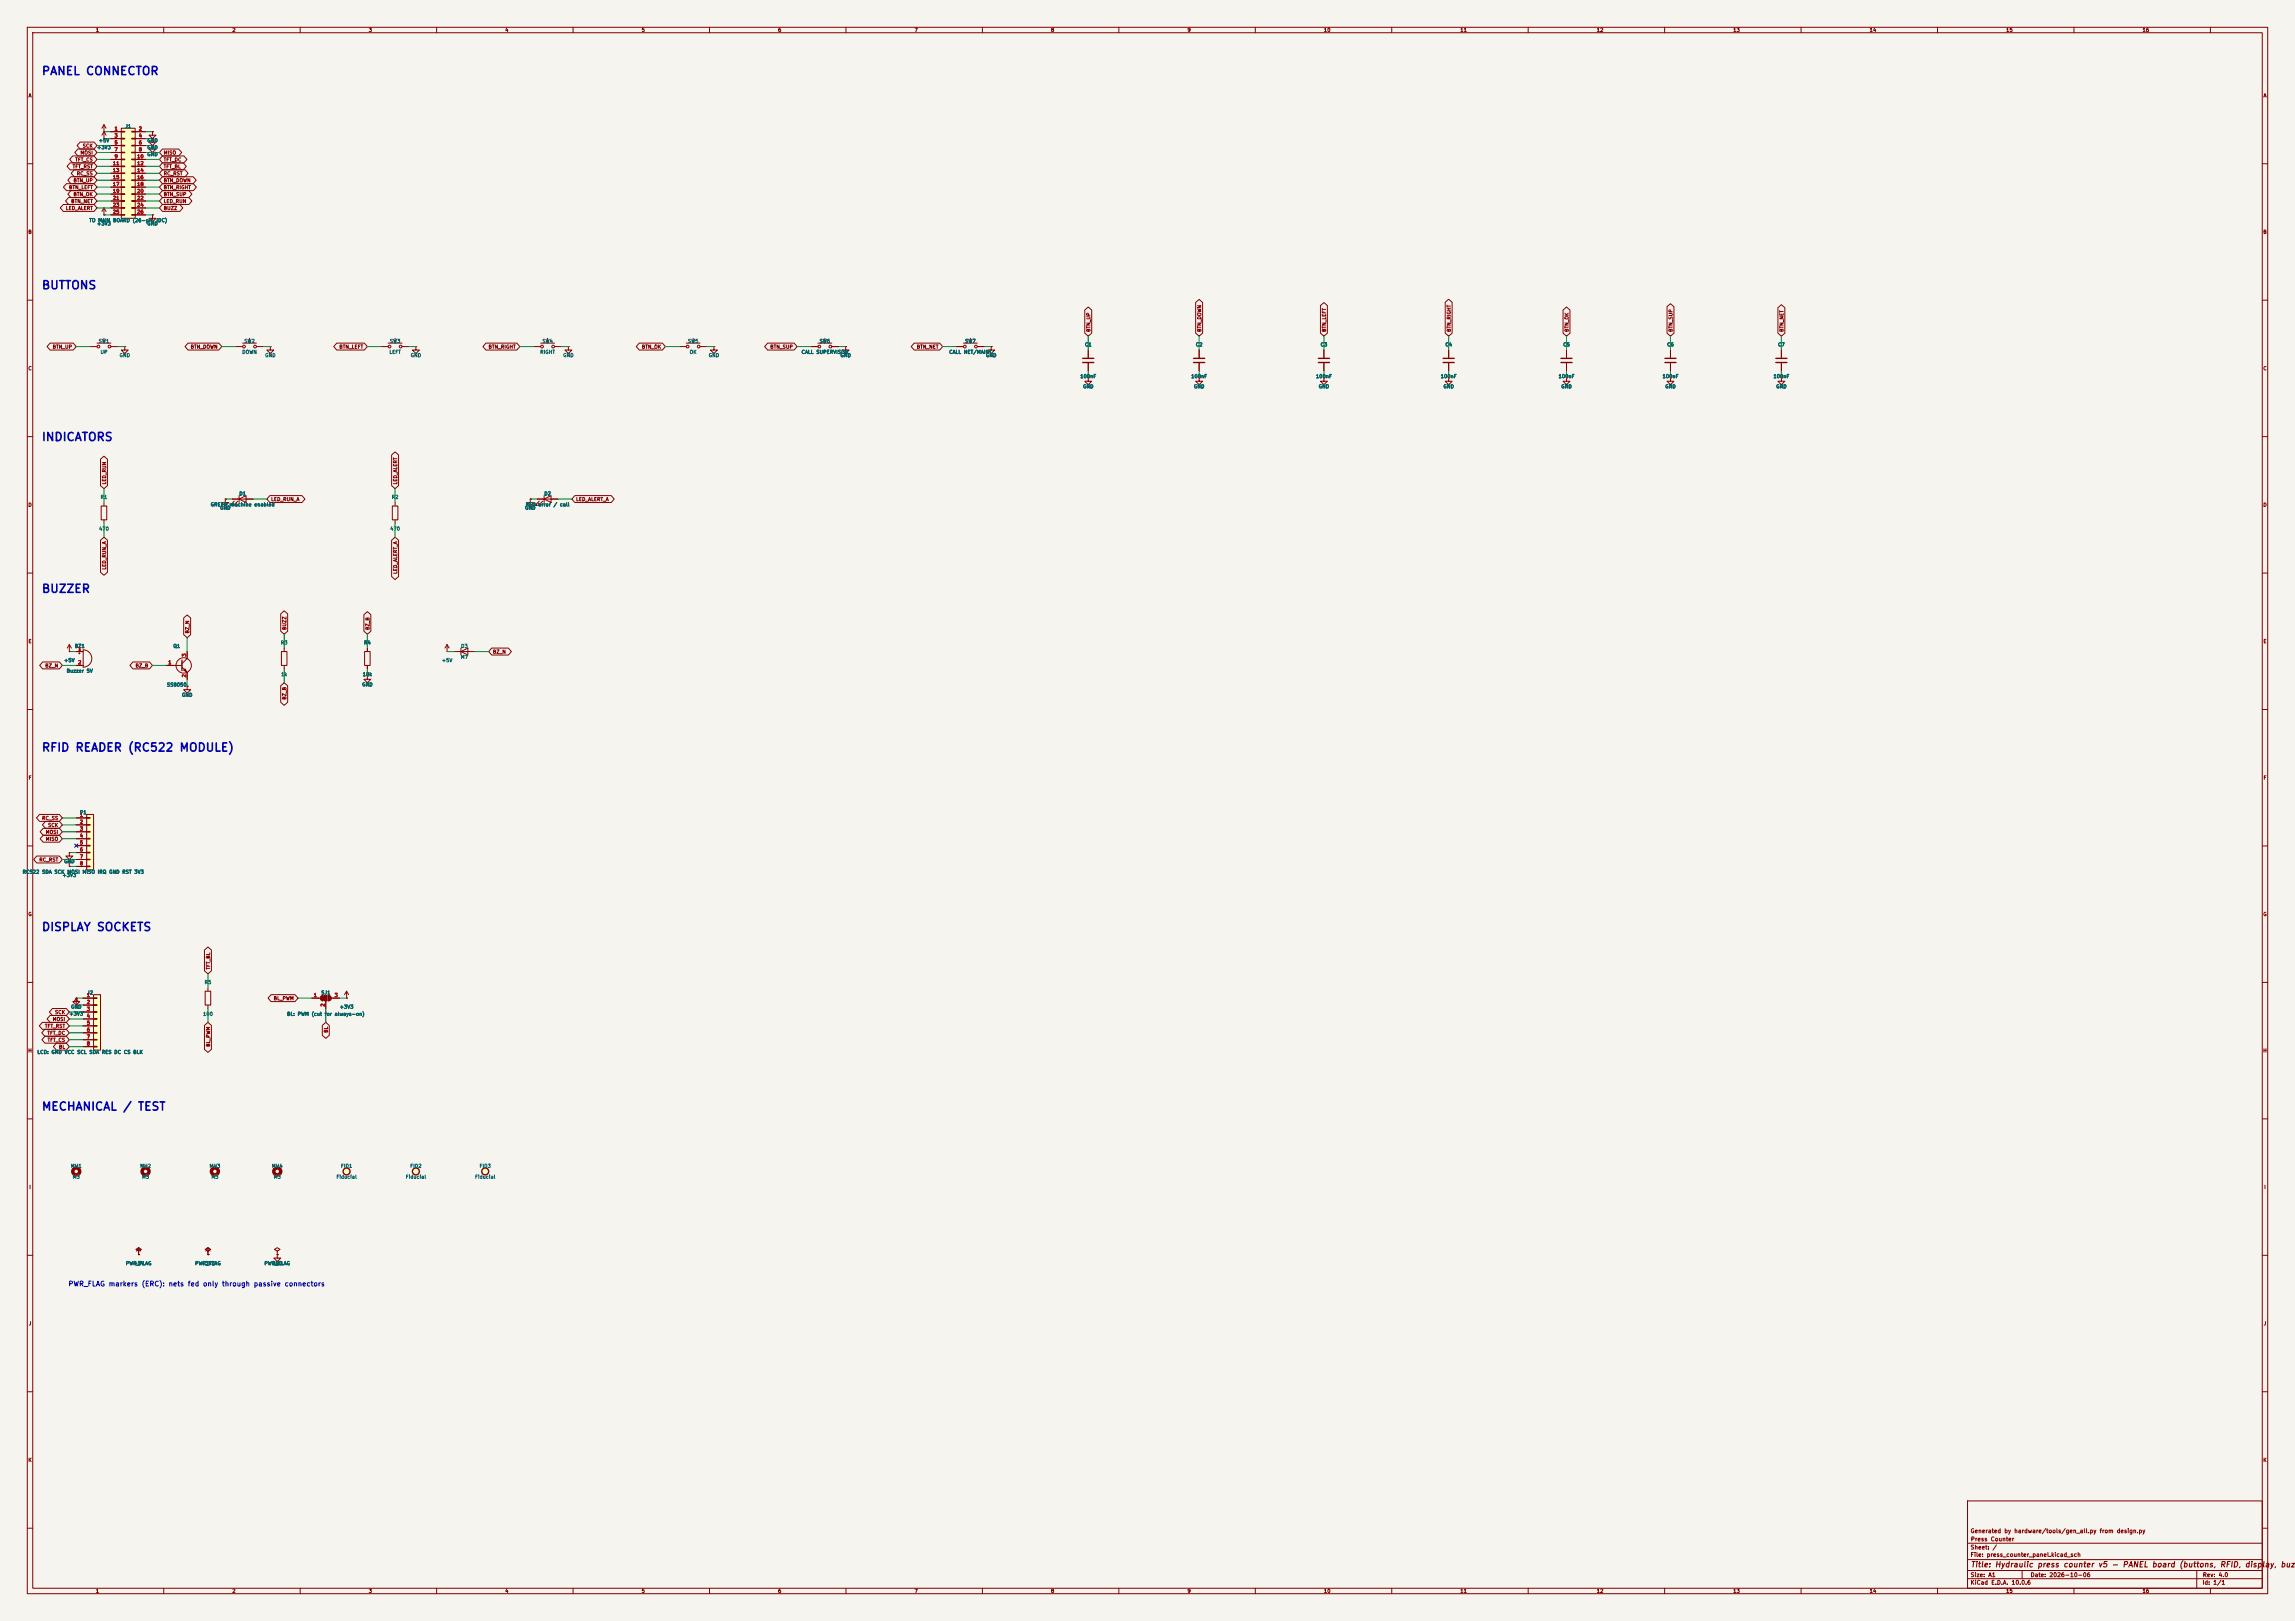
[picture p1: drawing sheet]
<svg xmlns="http://www.w3.org/2000/svg" width="841mm" height="594mm" viewBox="0 0 841 594" stroke-linecap="round" stroke-linejoin="round" font-family="sans-serif">
<defs><g id="words">
<g font-size="3" fill="#0000c2">
<text x="15.1" y="28.3">PANEL CONNECTOR</text>
<text x="15.1" y="106.7">BUTTONS</text>
<text x="15.1" y="162.4">INDICATORS</text>
<text x="15.1" y="218">BUZZER</text>
<text x="15.1" y="276.1">RFID READER (RC522 MODULE)</text>
<text x="15.1" y="341.9">DISPLAY SOCKETS</text>
<text x="15.1" y="407.7">MECHANICAL / TEST</text>
</g>
<text font-size="2" fill="#840000" x="722" y="574.8">Title: Hydraulic press counter v5 - PANEL board (buttons, RFID, display, buzz</text>
<text font-size="1.8" fill="#0000c2" x="24.9" y="471.8">PWR_FLAG markers (ERC): nets fed only through passive connectors</text>
<g font-size="1.5" fill="#840000">
<text x="721.9" y="562.1">Generated by hardware/tools/gen_all.py from design.py</text>
<text x="721.9" y="568.1">Sheet: /</text>
<text x="722" y="565.1">Press Counter</text>
<text x="721.9" y="570.8">File: press_counter_panel.kicad_sch</text>
<text x="721.9" y="581">KiCad E.D.A. 10.0.6</text>
<text x="721.9" y="578.2">Size: A1</text>
<text x="743.9" y="578.2">Date: 2026-10-06</text>
<text x="806.9" y="581">Id: 1/1</text>
<text x="807" y="578.2">Rev: 4.0</text>
</g>
<g font-size="1.3" fill="#840000">
<text x="35" y="12">1</text>
<text x="85" y="12">2</text>
<text x="135" y="12">3</text>
<text x="185" y="12">4</text>
<text x="235" y="12">5</text>
<text x="285" y="12">6</text>
<text x="335" y="12">7</text>
<text x="385" y="12">8</text>
<text x="435" y="12">9</text>
<text x="485" y="12">10</text>
<text x="535" y="12">11</text>
<text x="585" y="12">12</text>
<text x="635" y="12">13</text>
<text x="685" y="12">14</text>
<text x="735" y="12">15</text>
<text x="785" y="12">16</text>
<text x="10.3" y="36">A</text>
<text x="829.3" y="36">A</text>
<text x="27.4" y="59.5">TFT_CS</text>
<text x="29.3" y="56.9">MOSI</text>
<text x="30.2" y="54.4">SCK</text>
<text x="59.8" y="56.9">MISO</text>
<text x="59.8" y="59.5">TFT_DC</text>
<text x="26.5" y="62">TFT_RST</text>
<text x="28" y="64.6">RC_SS</text>
<text x="59.8" y="64.6">RC_RST</text>
<text x="59.8" y="62">TFT_BL</text>
<text x="25.1" y="69.6">BTN_LEFT</text>
<text x="26.8" y="67.1">BTN_UP</text>
<text x="59.8" y="67.1">BTN_DOWN</text>
<text x="59.8" y="69.6">BTN_RIGHT</text>
<text x="24" y="77.3">LED_ALERT</text>
<text x="25.9" y="74.7">BTN_NET</text>
<text x="26.8" y="72.2">BTN_OK</text>
<text x="59.8" y="72.2">BTN_SUP</text>
<text x="59.8" y="74.7">LED_RUN</text>
<text x="59.8" y="77.3">BUZZ</text>
<text x="10.2" y="86">B</text>
<text x="829.2" y="86">B</text>
<text x="399.8" y="121.8" transform="rotate(-90 399.8 121.8)">BTN_UP</text>
<text x="440.5" y="121.8" transform="rotate(-90 440.5 121.8)">BTN_DOWN</text>
<text x="486.2" y="121.8" transform="rotate(-90 486.2 121.8)">BTN_LEFT</text>
<text x="531.9" y="121.8" transform="rotate(-90 531.9 121.8)">BTN_RIGHT</text>
<text x="575.1" y="121.8" transform="rotate(-90 575.1 121.8)">BTN_OK</text>
<text x="613.2" y="121.8" transform="rotate(-90 613.2 121.8)">BTN_SUP</text>
<text x="653.8" y="121.8" transform="rotate(-90 653.8 121.8)">BTN_NET</text>
<text x="19.1" y="128.1">BTN_UP</text>
<text x="69.7" y="128.1">BTN_DOWN</text>
<text x="124.2" y="128.1">BTN_LEFT</text>
<text x="178.9" y="128.1">BTN_RIGHT</text>
<text x="235" y="128.1">BTN_OK</text>
<text x="282.1" y="128.1">BTN_SUP</text>
<text x="335.8" y="128.1">BTN_NET</text>
<text x="10.2" y="136">C</text>
<text x="829.2" y="136">C</text>
<text x="39.2" y="177.7" transform="rotate(-90 39.2 177.7)">LED_RUN</text>
<text x="145.8" y="177.7" transform="rotate(-90 145.8 177.7)">LED_ALERT</text>
<text x="10.2" y="186">D</text>
<text x="99.2" y="183.9">LED_RUN_A</text>
<text x="211" y="183.9">LED_ALERT_A</text>
<text x="829.2" y="186">D</text>
<text x="39.2" y="208.9" transform="rotate(-90 39.2 208.9)">LED_RUN_A</text>
<text x="145.8" y="210.5" transform="rotate(-90 145.8 210.5)">LED_ALERT_A</text>
<text x="69.6" y="232.3" transform="rotate(-90 69.6 232.3)">BZ_N</text>
<text x="105.2" y="231" transform="rotate(-90 105.2 231)">BUZZ</text>
<text x="135.7" y="231" transform="rotate(-90 135.7 231)">BZ_B</text>
<text x="10.3" y="236">E</text>
<text x="180.5" y="239.8">BZ_N</text>
<text x="829.3" y="236">E</text>
<text x="16.4" y="244.9">BZ_N</text>
<text x="49.5" y="244.9">BZ_B</text>
<text x="105.2" y="256.6" transform="rotate(-90 105.2 256.6)">BZ_B</text>
<text x="10.3" y="286">F</text>
<text x="829.3" y="286">F</text>
<text x="15.3" y="300.8">RC_SS</text>
<text x="16.6" y="305.9">MOSI</text>
<text x="17.5" y="303.3">SCK</text>
<text x="16.6" y="308.4">MISO</text>
<text x="14.2" y="316">RC_RST</text>
<text x="10.2" y="336">G</text>
<text x="829.2" y="336">G</text>
<text x="77.3" y="355.5" transform="rotate(-90 77.3 355.5)">TFT_BL</text>
<text x="20" y="371.9">SCK</text>
<text x="100.1" y="366.8">BL_PWM</text>
<text x="16.3" y="377">TFT_RST</text>
<text x="19.1" y="374.4">MOSI</text>
<text x="17.2" y="379.5">TFT_DC</text>
<text x="17.3" y="382.1">TFT_CS</text>
<text x="77.3" y="383.7" transform="rotate(-90 77.3 383.7)">BL_PWM</text>
<text x="120.4" y="378.6" transform="rotate(-90 120.4 378.6)">BL</text>
<text x="10.2" y="386">H</text>
<text x="21.4" y="384.6">BL</text>
<text x="829.2" y="386">H</text>
<text x="10.6" y="436">I</text>
<text x="829.6" y="436">I</text>
<text x="10.4" y="486">J</text>
<text x="829.4" y="486">J</text>
<text x="10.2" y="536">K</text>
<text x="829.2" y="536">K</text>
<text x="35" y="584">1</text>
<text x="85" y="584">2</text>
<text x="135" y="584">3</text>
<text x="185" y="584">4</text>
<text x="235" y="584">5</text>
<text x="285" y="584">6</text>
<text x="335" y="584">7</text>
<text x="385" y="584">8</text>
<text x="435" y="584">9</text>
<text x="485" y="584">10</text>
<text x="535" y="584">11</text>
<text x="585" y="584">12</text>
<text x="635" y="584">13</text>
<text x="685" y="584">14</text>
<text x="735" y="584">15</text>
<text x="785" y="584">16</text>
</g>
<g font-size="1.3" fill="#006464">
<text x="45.8" y="47.2">J1</text>
<text x="36" y="52.4">+5V</text>
<text x="53.8" y="52.4">GND</text>
<text x="35.4" y="55">+3V3</text>
<text x="53.8" y="57.5">GND</text>
<text x="53.8" y="55">GND</text>
<text x="32.6" y="81.7">TO MAIN BOARD (26-pin IDC)</text>
<text x="35.4" y="82.9">+3V3</text>
<text x="53.8" y="82.9">GND</text>
<text x="36" y="126">SW1</text>
<text x="89.4" y="126">SW2</text>
<text x="142.7" y="126">SW3</text>
<text x="198.6" y="126">SW4</text>
<text x="251.9" y="126">SW5</text>
<text x="300.2" y="126">SW6</text>
<text x="353.5" y="126">SW7</text>
<text x="36.7" y="130">UP</text>
<text x="43.7" y="131.2">GND</text>
<text x="88.6" y="130">DOWN</text>
<text x="97" y="131.2">GND</text>
<text x="142.5" y="130">LEFT</text>
<text x="150.3" y="131.2">GND</text>
<text x="197.8" y="130">RIGHT</text>
<text x="206.2" y="131.2">GND</text>
<text x="252.6" y="130">OK</text>
<text x="259.6" y="131.2">GND</text>
<text x="293.6" y="130">CALL SUPERVISOR</text>
<text x="307.8" y="131.2">GND</text>
<text x="347.7" y="130">CALL NET/MAINT</text>
<text x="361.2" y="131.2">GND</text>
<text x="397.4" y="127.2">C1</text>
<text x="438.1" y="127.2">C2</text>
<text x="483.8" y="127.2">C3</text>
<text x="529.5" y="127.2">C4</text>
<text x="572.7" y="127.2">C5</text>
<text x="610.8" y="127.2">C6</text>
<text x="651.4" y="127.2">C7</text>
<text x="395.7" y="138.9">100nF</text>
<text x="396.7" y="142.6">GND</text>
<text x="436.4" y="138.9">100nF</text>
<text x="437.4" y="142.6">GND</text>
<text x="482.1" y="138.9">100nF</text>
<text x="483.1" y="142.6">GND</text>
<text x="527.8" y="138.9">100nF</text>
<text x="528.8" y="142.6">GND</text>
<text x="571" y="138.9">100nF</text>
<text x="572" y="142.6">GND</text>
<text x="609.1" y="138.9">100nF</text>
<text x="610.1" y="142.6">GND</text>
<text x="649.7" y="138.9">100nF</text>
<text x="650.7" y="142.6">GND</text>
<text x="36.7" y="183.1">R1</text>
<text x="77" y="185.8">GREEN machine enabled</text>
<text x="87.5" y="181.8">D1</text>
<text x="143.4" y="183.1">R2</text>
<text x="192.5" y="185.8">RED error / call</text>
<text x="199.3" y="181.8">D2</text>
<text x="80.5" y="187">GND</text>
<text x="192.2" y="187">GND</text>
<text x="36.2" y="194.7">470</text>
<text x="142.8" y="194.7">470</text>
<text x="27.2" y="237.7">BZ1</text>
<text x="63.4" y="237.7">Q1</text>
<text x="102.8" y="236.5">R3</text>
<text x="133.3" y="236.5">R4</text>
<text x="168.8" y="237.7">D3</text>
<text x="23.3" y="242.9">+5V</text>
<text x="161.8" y="242.9">+5V</text>
<text x="168.7" y="241.7">M7</text>
<text x="24.3" y="246.8">Buzzer 5V</text>
<text x="61" y="251.9">SS8050</text>
<text x="102.9" y="248.1">1k</text>
<text x="132.6" y="251.8">GND</text>
<text x="132.8" y="248.1">10k</text>
<text x="66.5" y="255.6">GND</text>
<text x="29.1" y="298.7">P1</text>
<text x="23.3" y="316.6">GND</text>
<text x="8.1" y="320.5">RC522 SDA SCK MOSI MISO IRQ GND RST 3V3</text>
<text x="22.7" y="321.7">+3V3</text>
<text x="31.8" y="364.7">J2</text>
<text x="74.8" y="360.9">R5</text>
<text x="117.6" y="364.7">SJ1</text>
<text x="25.9" y="369.9">GND</text>
<text x="124.3" y="369.9">+3V3</text>
<text x="25.3" y="372.5">+3V3</text>
<text x="74.3" y="372.5">100</text>
<text x="105" y="372.5">BL: PWM (cut for always-on)</text>
<text x="13.5" y="386.5">LCD: GND VCC SCL SDA RES DC CS BLK</text>
<text x="25.8" y="428.2">MH1</text>
<text x="51.2" y="428.2">MH2</text>
<text x="76.6" y="428.2">MH3</text>
<text x="99.5" y="428.2">MH4</text>
<text x="124.8" y="428.2">FID1</text>
<text x="150.2" y="428.2">FID2</text>
<text x="175.6" y="428.2">FID3</text>
<text x="26.5" y="432.2">M3</text>
<text x="51.9" y="432.2">M3</text>
<text x="77.3" y="432.2">M3</text>
<text x="100.1" y="432.2">M3</text>
<text x="123.1" y="432.2">Fiducial</text>
<text x="148.5" y="432.2">Fiducial</text>
<text x="173.9" y="432.2">Fiducial</text>
<text x="46" y="463.9">PWR_FLAG</text>
<text x="48.7" y="463.9">+5V</text>
<text x="71.4" y="463.9">PWR_FLAG</text>
<text x="73.5" y="463.9">+3V3</text>
<text x="96.8" y="463.9">PWR_FLAG</text>
<text x="99.5" y="463.9">GND</text>
</g>
<g font-size="1.3" fill="#a90000">
<text x="41.8" y="48.1">1</text>
<text x="41.8" y="50.7">3</text>
<text x="41.8" y="53.2">5</text>
<text x="50.7" y="48.1">2</text>
<text x="50.7" y="50.7">4</text>
<text x="50.7" y="53.2">6</text>
<text x="41.8" y="55.7">7</text>
<text x="41.8" y="58.3">9</text>
<text x="50.1" y="58.3">10</text>
<text x="50.7" y="55.7">8</text>
<text x="41.2" y="60.8">11</text>
<text x="41.2" y="63.4">13</text>
<text x="41.2" y="65.9">15</text>
<text x="50.1" y="60.8">12</text>
<text x="50.1" y="63.4">14</text>
<text x="50.1" y="65.9">16</text>
<text x="41.2" y="68.4">17</text>
<text x="41.2" y="71">19</text>
<text x="50.1" y="68.4">18</text>
<text x="50.1" y="71">20</text>
<text x="41.2" y="73.5">21</text>
<text x="41.2" y="76.1">23</text>
<text x="50.1" y="73.5">22</text>
<text x="50.1" y="76.1">24</text>
<text x="41.2" y="78.6">25</text>
<text x="50.1" y="78.6">26</text>
<text x="28.5" y="238.6">1</text>
<text x="28.5" y="243.7">2</text>
<text x="61.5" y="243.7">1</text>
<text x="68.4" y="240.8" transform="rotate(-90 68.4 240.8)">3</text>
<text x="68.4" y="248.4" transform="rotate(-90 68.4 248.4)">2</text>
<text x="29.1" y="299.6">1</text>
<text x="29.1" y="302.1">2</text>
<text x="29.1" y="304.7">3</text>
<text x="29.1" y="307.2">4</text>
<text x="29.1" y="309.7">5</text>
<text x="29.1" y="312.3">6</text>
<text x="29.1" y="314.8">7</text>
<text x="29.1" y="317.4">8</text>
<text x="31.7" y="365.6">1</text>
<text x="114.8" y="365.6">1</text>
<text x="122.5" y="365.6">3</text>
<text x="31.7" y="368.2">2</text>
<text x="31.7" y="370.7">3</text>
<text x="119.2" y="369" transform="rotate(-90 119.2 369)">2</text>
<text x="31.7" y="373.2">4</text>
<text x="31.7" y="375.8">5</text>
<text x="31.7" y="378.3">6</text>
<text x="31.7" y="380.9">7</text>
<text x="31.7" y="383.4">8</text>
</g>
</g></defs>
<path d="M0 0h841v594h-841z" fill="#f5f4ef" stroke="#f5f4ef" stroke-width=".37"/>
<g fill="none" stroke="#840000" stroke-width=".37">
<path d="M10 10h821v574h-821zM12 12h817v570h-817zM60 10v2M110 10v2M160 10v2M210 10v2M260 10v2M310 10v2M360 10v2M410 10v2M460 10v2M510 10v2"/>
<path d="M560 10v2M610 10v2M660 10v2M710 10v2M760 10v2M810 10v2M10 60h2M829 60h2M10 110h2M829 110h2M439.4 138.4v1.3h1.3l-1.3 1.3-1.3-1.3h1.3M439.4 138.4h.1"/>
<path d="M485.1 138.4v1.3h1.3l-1.3 1.3-1.2-1.3h1.2M485.1 138.4h.1M485.1 128.3v2.8M485.1 133.1v2.8M10 160h2M829 160h2M143.8 185.4h2v5.1h-2zM144.8 184.1v1.3M144.8 190.5v1.3M10 210h2M829 210h2M10 260h2"/>
<path d="M829 260h2M10 310h2M829 310h2M10 360h2M829 360h2M114.3 365.8h3M118.4 364.7v2.1M119.4 366.8v2.8M120.4 364.7v2.1M121.4 365.8h3.1M127 365.8h.1M127 363.2l-.8 1.3"/>
<path d="M127 363.2l.8 1.3M127 363.2v2.6M10 410h2M829 410h2M10 460h2M101.6 458.5l1-.7-1-.6-1 .6 1 .7v1.2M101.6 459.7h.1M829 460h2M10 510h2M829 510h2M10 560h2M721 550h108v32h-108z"/>
<path d="M829 560h2M721 578.5h108M721 575.5h108M721 571.5h108M721 565.5h108M741 575.5v3M805 575.5v6.5M60 582v2M110 582v2M160 582v2M210 582v2M260 582v2"/>
<path d="M310 582v2M360 582v2M410 582v2M460 582v2M510 582v2M560 582v2M610 582v2M660 582v2M710 582v2M760 582v2M810 582v2"/>
</g>
<g fill="#840000" stroke="#840000" stroke-width=".37">
<path d="M118.4 365.3h.5v1h-.5z"/>
<path d="M117.6 365l.8-.3v2.1l-1-.7z"/>
<path d="M118.9 364.7h1v2.1h-1z"/>
<path d="M120.4 364.7l.7 .3 .3 .8-.3 .7-.7 .3z"/>
</g>
<path d="M483.1 131.3h4.1M483.1 132.8h4.1" fill="none" stroke="#840000" stroke-width=".51"/>
<circle cx="101.6" cy="429.3" r="1.27" fill="none" stroke="#840000" stroke-width="1.3"/>
<path d="M44.4 47h5.1v33h-5.1z" fill="#ffffc2"/>
<g fill="none" stroke="#840000" stroke-width=".37">
<path d="M38.1 48.3h.1M38.1 50.8h.1M38.1 45.7l-.8 1.3M38.1 45.7l.8 1.3M38.1 45.7v5.1M38.1 48.3l-.8 1.2M38.1 48.3l.8 1.2M40.6 48.3h3.8M40.6 50.8h3.8M40.6 53.3h3.8M40.6 55.9h3.8M40.6 58.4h3.8"/>
<path d="M44.4 47h5.1v33h-5.1zM44.4 48.1h1.3v.3h-1.3zM44.4 50.7h1.3v.2h-1.3zM44.4 53.2h1.3v.3h-1.3zM44.4 55.8h1.3v.2h-1.3zM44.4 58.3h1.3v.2h-1.3zM48.3 48.1h1.2v.3h-1.2zM48.3 50.7h1.2v.2h-1.2zM48.3 53.2h1.2v.3h-1.2zM48.3 55.8h1.2v.2h-1.2zM48.3 58.3h1.2v.2h-1.2zM49.5 48.3h3.8"/>
<path d="M49.5 50.8h3.8M49.5 53.3h3.8M49.5 55.9h3.8M49.5 58.4h3.8M55.9 53.3v1.3h1.2l-1.2 1.3-1.3-1.3h1.3M55.9 53.3h.1M55.9 48.3v1.2h1.2l-1.2 1.3-1.3-1.3h1.3M55.9 48.3h.1M55.9 50.8v1.3h1.2l-1.2 1.2-1.3-1.2h1.3M55.9 50.8h.1M40.6 61h3.8M40.6 63.5h3.8"/>
<path d="M40.6 66h3.8M40.6 68.6h3.8M40.6 71.1h3.8M40.6 73.7h3.8M40.6 76.2h3.8M40.6 78.7h3.8M44.4 60.8h1.3v.3h-1.3zM44.4 63.4h1.3v.2h-1.3zM44.4 65.9h1.3v.3h-1.3zM44.4 68.5h1.3v.2h-1.3zM44.4 71h1.3v.2h-1.3zM44.4 73.5h1.3v.3h-1.3z"/>
<path d="M44.4 76.1h1.3v.2h-1.3zM44.4 78.6h1.3v.3h-1.3zM48.3 60.8h1.2v.3h-1.2zM48.3 63.4h1.2v.2h-1.2zM48.3 65.9h1.2v.3h-1.2zM48.3 68.5h1.2v.2h-1.2zM48.3 71h1.2v.2h-1.2zM48.3 73.5h1.2v.3h-1.2zM48.3 76.1h1.2v.2h-1.2zM48.3 78.6h1.2v.3h-1.2zM49.5 61h3.8M49.5 63.5h3.8"/>
<path d="M49.5 66h3.8M49.5 68.6h3.8M49.5 71.1h3.8M49.5 73.7h3.8M49.5 76.2h3.8M49.5 78.7h3.8M55.9 78.7v1.3h1.2l-1.2 1.3-1.3-1.3h1.3M55.9 78.7h.1M530.9 138.4v1.3h1.2l-1.2 1.3-1.3-1.3h1.3M530.9 138.4h.1M530.9 128.3v2.8M530.9 133.1v2.8"/>
<path d="M574 138.4v1.3h1.3l-1.3 1.3-1.2-1.3h1.2M574 138.4h.1M574 128.3v2.8M574 133.1v2.8M612.1 138.4v1.3h1.3l-1.3 1.3-1.2-1.3h1.2M612.1 138.4h.1M612.1 128.3v2.8M612.1 133.1v2.8M27.9 238.8h2.6M28.8 239.4h.5M29.1 239.1v.5M30.5 238.1a3.2 3.2 0 0 1 3.1 3.2 3.2 3.2 0 0 1-3.1 3.2z"/>
<path d="M68.6 238.8v2.5l-1.9 1.9M27.9 243.8h2.6M61 243.8h5.7M66.7 244.5l1.9 1.9v2.5M68.6 251.5v1.2h1.2l-1.2 1.3-1.3-1.3h1.3M68.6 251.5h.1M75.2 363.2h2v5.1h-2zM76.2 361.9v1.3M76.2 368.3v1.3M50.8 458.5l1-.7-1-.6-1 .6 1 .7v1.2M50.8 459.7h.1M50.8 457.2l-.8 1.3"/>
<path d="M50.8 457.2l.8 1.3M50.8 457.2v2.5M76.2 458.5l1-.7-1-.6-1 .6 1 .7v1.2M76.2 459.7h.1M76.2 457.2v2.5M76.2 457.2l-.8 1.3M76.2 457.2l.8 1.3M101.6 459.7v1.3h1.3l-1.3 1.3-1.3-1.3h1.3M101.6 459.7h.1"/>
<circle cx="67.3" cy="243.8" r="2.82"/>
</g>
<g fill="none" stroke="#840000" stroke-width=".51">
<path d="M528.8 131.3h4.1M528.8 132.8h4.1M572 131.3h4.1M572 132.8h4.1M610.1 131.3h4.1M610.1 132.8h4.1M66.7 241.9v3.8"/>
<circle cx="152.4" cy="429.3" r="1.27"/>
<circle cx="177.8" cy="429.3" r="1.27"/>
</g>
<g fill="none" stroke="#840000" stroke-width="1.3">
<circle cx="27.9" cy="429.3" r="1.27"/>
<circle cx="53.3" cy="429.3" r="1.27"/>
<circle cx="78.7" cy="429.3" r="1.27"/>
</g>
<path d="M67.3 245.6l.5-.5 .5 1z" fill="#840000" stroke="#840000" stroke-width=".37"/>
<g fill="#ffffc2" stroke="#ffffc2" stroke-width=".37">
<circle cx="177.8" cy="429.3" r="1.27"/>
<circle cx="152.4" cy="429.3" r="1.27"/>
</g>
<path d="M34.3 364.5h2.5v20.3h-2.5z" fill="#ffffc2"/>
<g fill="none" stroke="#840000" stroke-width=".37">
<path d="M33 127h2.6M35.6 125.7h5M38.1 124v1.7M40.6 127h2.6M45.7 127v1.3h1.3l-1.3 1.2-1.3-1.2h1.3M45.7 127h.1M86.4 127h2.5M88.9 125.7h5.1M91.4 124v1.7M94 127h2.5M99.1 127v1.3h1.2l-1.2 1.2-1.3-1.2h1.3M99.1 127h.1"/>
<path d="M195.6 127h2.5M198.1 125.7h5.1M200.7 124v1.7M203.2 127h2.5M208.3 127v1.3h1.2l-1.2 1.2-1.3-1.2h1.3M208.3 127h.1M248.9 127h2.6M251.5 125.7h5M254 124v1.7M256.5 127h2.6M261.6 127v1.3h1.3l-1.3 1.2-1.3-1.2h1.3M261.6 127h.1"/>
<path d="M37.1 185.4h2v5.1h-2zM38.1 184.1v1.3M38.1 190.5v1.3M82.5 182.9v1.2h1.3l-1.3 1.3-1.2-1.3h1.2M82.5 182.9h.1M85.1 182.9h7.6M85.9 183.6l-1.6 1.6h.8h-.8v-.8M87.1 183.6l-1.5 1.6h.8h-.8v-.8M87.6 182.9l2.6-1.3v2.5zM87.6 181.6v2.5M194.3 182.9v1.2h1.3l-1.3 1.3-1.3-1.3h1.3M194.3 182.9h.1"/>
<path d="M196.8 182.9h7.7M197.6 183.6l-1.5 1.6h.7h-.7v-.8M198.9 183.6l-1.5 1.6h.7h-.7v-.8M199.4 182.9l2.5-1.3v2.5zM199.4 181.6v2.5M25.4 238.8h.1M25.4 236.2l-.8 1.3M25.4 236.2l.8 1.3M25.4 236.2v2.6M25.4 317.5h.1M25.4 315v2.5M25.4 315l-.8 1.2"/>
<path d="M25.4 315l.8 1.2M27.9 365.8v1.2h1.3l-1.3 1.3-1.2-1.3h1.2M27.9 365.8h.1M27.9 368.3h.1M27.9 365.8l-.7 1.2M27.9 365.8l.8 1.2M27.9 365.8v2.5M30.5 365.8h3.8M30.5 368.3h3.8M30.5 370.8h3.8M30.5 373.4h3.8M30.5 375.9h3.8"/>
<path d="M30.5 378.5h3.8M34.3 364.5h2.5v20.3h-2.5zM34.3 365.6h1.3v.3h-1.3zM34.3 368.2h1.3v.2h-1.3zM34.3 370.7h1.3v.3h-1.3zM34.3 373.3h1.3v.2h-1.3zM34.3 375.8h1.3v.2h-1.3zM34.3 378.3h1.3v.3h-1.3zM30.5 381h3.8M30.5 383.5h3.8M34.3 380.9h1.3v.2h-1.3zM34.3 383.4h1.3v.3h-1.3z"/>
<circle cx="36.1" cy="127" r=".51"/>
<circle cx="40.1" cy="127" r=".51"/>
<circle cx="89.4" cy="127" r=".51"/>
<circle cx="93.5" cy="127" r=".51"/>
<circle cx="198.6" cy="127" r=".51"/>
<circle cx="202.7" cy="127" r=".51"/>
<circle cx="252" cy="127" r=".51"/>
<circle cx="256" cy="127" r=".51"/>
</g>
<path d="M31.7 298.4h2.6v20.4h-2.6z" fill="#ffffc2"/>
<g fill="none" stroke="#840000" stroke-width=".37">
<path d="M25.7 59.7h8.7l1.2 1.3-1.2 1.2h-8.7l-1.1-1.2zM26.6 57.1h7.8l1.2 1.3-1.2 1.3h-7.8l-1.1-1.3zM28.5 54.6h5.9l1.2 1.3-1.2 1.2h-5.9l-1.1-1.2zM29.4 52.1h5l1.2 1.2-1.2 1.3h-5l-1.1-1.3zM38.1 48.3h.1M38.1 50.8h.1M40.6 48.3h3.8M40.6 50.8h3.8M40.6 53.3h3.8M40.6 55.9h3.8M40.6 58.4h3.8M49.5 48.3h3.8"/>
<path d="M49.5 50.8h3.8M49.5 53.3h3.8M49.5 55.9h3.8M49.5 58.4h3.8M55.9 53.3h.1M55.9 48.3h.1M55.9 50.8h.1M59.5 54.6h6l1.1 1.3-1.1 1.2h-6l-1.1-1.2zM59.5 57.1h7.9l1.1 1.3-1.1 1.3h-7.9l-1.1-1.3zM59.5 59.7h7.7l1.1 1.3-1.1 1.2h-7.7l-1.1-1.2zM23.2 74.9h11.2l1.2 1.3-1.2 1.3h-11.2l-1.1-1.3zM24.3 67.3h10.1l1.2 1.3-1.2 1.2h-10.1l-1.1-1.2z"/>
<path d="M25.1 72.4h9.3l1.2 1.3-1.2 1.2h-9.3l-1.1-1.2zM26 64.8h8.4l1.2 1.2-1.2 1.3h-8.4l-1.1-1.3zM26 69.8h8.4l1.2 1.3-1.2 1.3h-8.4l-1.1-1.3zM27.2 62.2h7.2l1.2 1.3-1.2 1.3h-7.2l-1.1-1.3zM38.1 78.7h.1M38.1 76.2l-.8 1.3M38.1 76.2l.8 1.3M38.1 76.2v2.5M40.6 61h3.8M40.6 63.5h3.8M40.6 66h3.8M40.6 68.6h3.8"/>
<path d="M40.6 71.1h3.8M40.6 73.7h3.8M40.6 76.2h3.8M40.6 78.7h3.8M49.5 61h3.8M49.5 63.5h3.8M49.5 66h3.8M49.5 68.6h3.8M49.5 71.1h3.8M49.5 73.7h3.8M49.5 76.2h3.8M49.5 78.7h3.8"/>
<path d="M55.9 78.7h.1M59.5 62.2h8.3l1.1 1.3-1.1 1.3h-8.3l-1.1-1.3zM59.5 64.8h11.3l1.1 1.2-1.1 1.3h-11.3l-1.1-1.3zM59.5 67.3h11.3l1.2 1.3-1.2 1.2h-11.3l-1.1-1.2zM59.5 69.8h9.7l1.1 1.3-1.1 1.3h-9.7l-1.1-1.3zM59.5 72.4h9.7l1.1 1.3-1.1 1.2h-9.7l-1.1-1.2zM59.5 74.9h6.4l1.1 1.3-1.1 1.3h-6.4l-1.1-1.3zM397.5 113.6l1.3-1.1 1.3 1.1v8.5l-1.3 1.1-1.3-1.1zM438.1 110.8l1.3-1.1 1.3 1.1v11.3l-1.3 1.1-1.3-1.1zM483.9 112l1.2-1.1 1.3 1.1v10.1l-1.3 1.1-1.2-1.1zM529.6 110.8l1.3-1.1 1.2 1.1v11.3l-1.2 1.1-1.3-1.1zM572.8 113.6l1.2-1.1 1.3 1.1v8.5l-1.3 1.1-1.2-1.1z"/>
<path d="M610.9 112.4l1.2-1.1 1.3 1.1v9.7l-1.3 1.1-1.2-1.1zM651.5 112.8l1.3-1.2 1.3 1.2v9.3l-1.3 1.1-1.3-1.1zM18.4 125.7h8.4l1.1 1.3-1.1 1.3h-8.4l-1.2-1.3zM68.9 125.7h11.3l1.1 1.3-1.1 1.3h-11.3l-1.1-1.3zM123.4 125.7h10.1l1.1 1.3-1.1 1.3h-10.1l-1.1-1.3zM139.7 127h2.5M142.2 125.7h5.1M144.8 124v1.7M147.3 127h2.6M152.4 127v1.3h1.3l-1.3 1.2-1.3-1.2h1.3M152.4 127h.1M178.1 125.7h11.3l1.1 1.3-1.1 1.3h-11.3l-1.1-1.3z"/>
<path d="M234.3 125.7h8.4l1.1 1.3-1.1 1.3h-8.4l-1.2-1.3zM281.3 125.7h9.7l1.1 1.3-1.1 1.3h-9.7l-1.1-1.3zM297.2 127h2.5M299.7 125.7h5.1M302.3 124v1.7M304.8 127h2.5M309.9 127v1.3h1.2l-1.2 1.2-1.3-1.2h1.3M309.9 127h.1M335 125.7h9.3l1.1 1.3-1.1 1.3h-9.3l-1.1-1.3zM350.5 127h2.6M353.1 125.7h5M355.6 124v1.7"/>
<path d="M358.1 127h2.6M363.2 127v1.3h1.3l-1.3 1.2-1.3-1.2h1.3M363.2 127h.1M398.8 138.4v1.3h1.2l-1.2 1.3-1.3-1.3h1.3M398.8 138.4h.1M398.8 128.3v2.8M398.8 133.1v2.8M439.4 138.4h.1M439.4 128.3v2.8M439.4 133.1v2.8M485.1 138.4h.1M485.1 128.3v2.8"/>
<path d="M485.1 133.1v2.8M530.9 138.4h.1M530.9 128.3v2.8M530.9 133.1v2.8M574 138.4h.1M574 128.3v2.8M574 133.1v2.8M612.1 138.4h.1M612.1 128.3v2.8M612.1 133.1v2.8M652.8 138.4v1.3h1.2l-1.2 1.3-1.3-1.3h1.3M652.8 138.4h.1"/>
<path d="M652.8 128.3v2.8M652.8 133.1v2.8M36.8 168.3l1.3-1.1 1.3 1.1v9.7l-1.3 1.1-1.3-1.1zM143.5 166.7l1.3-1.1 1.3 1.1v11.3l-1.3 1.1-1.3-1.1zM36.8 198l1.3-1.2 1.3 1.2v11.7l-1.3 1.1-1.3-1.1zM82.5 182.9h.1M85.1 182.9h2.5M90.2 182.9h2.5M98.9 181.6h11.7l1.1 1.3-1.1 1.2h-11.7l-1.1-1.2zM143.5 198l1.3-1.2 1.3 1.2v13.3l-1.3 1.1-1.3-1.1zM194.3 182.9h.1M196.8 182.9h2.6"/>
<path d="M201.9 182.9h2.6M210.7 181.6h13.3l1.1 1.3-1.1 1.2h-13.3l-1.2-1.2zM25.4 238.8h.1M27.9 238.8h2.6M67.3 226.5l1.3-1.2 1.3 1.2v6.1l-1.3 1.1-1.3-1.1zM68.6 238.8v2.5M102.9 224.9l1.2-1.1 1.3 1.1v6.4l-1.3 1.1-1.2-1.1zM103.1 238.8h2.1v5h-2.1zM104.1 237.5v1.3M133.3 225.2l1.3-1.1 1.3 1.1v6.1l-1.3 1.1-1.3-1.1zM133.6 238.8h2v5h-2zM134.6 237.5v1.3"/>
<path d="M163.8 238.8h.1M163.8 236.2l-.7 1.3M163.8 236.2l.8 1.3M163.8 236.2v2.6M166.4 238.8h7.6M168.9 238.8l2.5-1.3v2.5zM168.9 237.5v2.5M180.2 237.5h6.1l1.1 1.3-1.1 1.2h-6.1l-1.1-1.2zM15.6 242.6h6.1l1.2 1.2-1.2 1.3h-6.1l-1.1-1.3zM27.9 243.8h2.6M48.7 242.6h6.1l1.1 1.2-1.1 1.3h-6.1l-1.1-1.3zM61 243.8h2.5"/>
<path d="M68.6 251.5h.1M68.6 246.4v2.5M102.9 251.3l1.2-1.1 1.3 1.1v6.1l-1.3 1.1-1.2-1.1zM104.1 243.8v1.3M134.6 247.6v1.3h1.3l-1.3 1.3-1.3-1.3h1.3M134.6 247.6h.1M134.6 243.8v1.3M14.5 298.4h7.2l1.2 1.3-1.2 1.3h-7.2l-1.1-1.3zM27.9 299.7h3.8M31.7 298.4h2.6v20.4h-2.6zM31.7 299.6h1.3v.2h-1.3zM13.5 313.7h8.2l1.2 1.3-1.2 1.2h-8.2l-1.2-1.2z"/>
<path d="M15.8 303.5h5.9l1.2 1.3-1.2 1.3h-5.9l-1.1-1.3zM15.8 306.1h5.9l1.2 1.2-1.2 1.3h-5.9l-1.1-1.3zM16.7 301h5l1.2 1.3-1.2 1.2h-5l-1.1-1.2zM25.4 312.4v1.3h1.3l-1.3 1.3-1.3-1.3h1.3M25.4 312.4h.1M25.4 317.5h.1M27.9 302.3h3.8M27.9 304.8h3.8M27.9 307.3h3.8M27.9 309.9h3.8M27.9 312.4h3.8M27.9 315h3.8"/>
<path d="M27.9 317.5h3.8M31.7 302.1h1.3v.3h-1.3zM31.7 304.7h1.3v.2h-1.3zM31.7 307.2h1.3v.3h-1.3zM31.7 309.8h1.3v.2h-1.3zM31.7 312.3h1.3v.2h-1.3zM31.7 314.8h1.3v.3h-1.3zM31.7 317.4h1.3v.2h-1.3zM74.9 348.1l1.3-1.1 1.3 1.1v7.7l-1.3 1.1-1.3-1.1zM15.5 374.6h8.8l1.1 1.3-1.1 1.3h-8.8l-1.1-1.3zM16.4 377.2h7.9l1.1 1.3-1.1 1.2h-7.9l-1.1-1.2zM16.5 379.7h7.8l1.1 1.3-1.1 1.3h-7.8l-1.1-1.3z"/>
<path d="M18.4 372.1h5.9l1.1 1.3-1.1 1.2h-5.9l-1.2-1.2zM19.2 369.6h5.1l1.1 1.2-1.1 1.3h-5.1l-1.1-1.3zM27.9 365.8h.1M27.9 368.3h.1M30.5 365.8h3.8M30.5 368.3h3.8M30.5 370.8h3.8M30.5 373.4h3.8M30.5 375.9h3.8M30.5 378.5h3.8M74.9 375.8l1.3-1.2 1.3 1.2v8.7l-1.3 1.1-1.3-1.1zM99.3 364.5h8.8l1.1 1.3-1.1 1.2h-8.8l-1.1-1.2z"/>
<path d="M114.3 365.8h2.5M118.1 375.8l1.3-1.2 1.3 1.2v3.6l-1.3 1.1-1.3-1.1zM119.4 367v2.6M121.9 365.8h2.6M127 365.8h.1M20.7 382.3h3.6l1.1 1.2-1.1 1.3h-3.6l-1.2-1.3zM30.5 381h3.8M30.5 383.5h3.8M50.8 459.7h.1M76.2 459.7h.1M101.6 459.7h.1"/>
<circle cx="142.7" cy="127" r=".51"/>
<circle cx="146.8" cy="127" r=".51"/>
<circle cx="300.2" cy="127" r=".51"/>
<circle cx="304.3" cy="127" r=".51"/>
<circle cx="353.6" cy="127" r=".51"/>
<circle cx="357.6" cy="127" r=".51"/>
</g>
<g fill="none" stroke="#840000" stroke-width=".51">
<path d="M396.7 131.3h4.1M396.7 132.8h4.1M437.4 131.3h4.1M437.4 132.8h4.1M650.7 131.3h4.1M650.7 132.8h4.1"/>
<circle cx="127" cy="429.3" r="1.27"/>
</g>
<circle cx="127" cy="429.3" r="1.27" fill="#ffffc2" stroke="#ffffc2" stroke-width=".37"/>
<g fill="none" stroke="#009600" stroke-width=".37">
<path d="M35.6 58.4h5M35.6 55.9h5M35.6 53.3h5M38.1 48.3h2.5M38.1 50.8h2.5M53.3 48.3h2.6M53.3 50.8h2.6M53.3 58.4h5.1M53.3 55.9h5.1M53.3 53.3h2.6M35.6 76.2h5M35.6 63.5h5"/>
<path d="M35.6 61h5M35.6 66h5M35.6 68.6h5M35.6 71.1h5M35.6 73.7h5M38.1 78.7h2.5M53.3 78.7h2.6M53.3 76.2h5.1M53.3 63.5h5.1M53.3 61h5.1M53.3 66h5.1M53.3 68.6h5.1"/>
<path d="M53.3 71.1h5.1M53.3 73.7h5.1M27.9 127h5.1M43.2 127h2.5M81.3 127h5.1M96.5 127h2.6M134.6 127h5.1M149.9 127h2.5M190.5 127h5.1M205.7 127h2.6M243.8 127h5.1M259.1 127h2.5"/>
<path d="M292.1 127h5.1M307.3 127h2.6M345.4 127h5.1M360.7 127h2.5M398.8 123.2v5.1M398.8 135.9v2.5M439.4 123.2v5.1M439.4 135.9v2.5M485.1 123.2v5.1M485.1 135.9v2.5M530.9 123.2v5.1M530.9 135.9v2.5"/>
<path d="M574 123.2v5.1M574 135.9v2.5M612.1 123.2v5.1M612.1 135.9v2.5M652.8 123.2v5.1M652.8 135.9v2.5M38.1 179.1v5M144.8 179.1v5M38.1 191.8v5M82.5 182.9h2.6M92.7 182.9h5.1M144.8 191.8v5"/>
<path d="M194.3 182.9h2.5M204.5 182.9h5M25.4 238.8h2.5M68.6 233.7v5.1M104.1 232.4v5.1M134.6 232.4v5.1M163.8 238.8h2.6M174 238.8h5.1M22.9 243.8h5M55.9 243.8h5.1M68.6 248.9v2.6M104.1 245.1v5.1"/>
<path d="M134.6 245.1v2.5M22.9 299.7h5M22.9 307.3h5M22.9 304.8h5M22.9 302.3h5M22.9 315h5M25.4 312.4h2.5M25.4 317.5h2.5M76.2 356.9v5M25.4 378.5h5.1M25.4 370.8h5.1M25.4 373.4h5.1"/>
<path d="M25.4 375.9h5.1M27.9 365.8h2.6M27.9 368.3h2.6M76.2 369.6v5M109.2 365.8h5.1M119.4 369.6v5M124.5 365.8h2.5M25.4 381h5.1M25.4 383.5h5.1"/>
</g>
<path d="M27.3 309.3l1.2 1.2M28.5 309.3l-1.2 1.2" fill="none" stroke="#000084" stroke-width=".37"/>
<use href="#words"/>
</svg>
